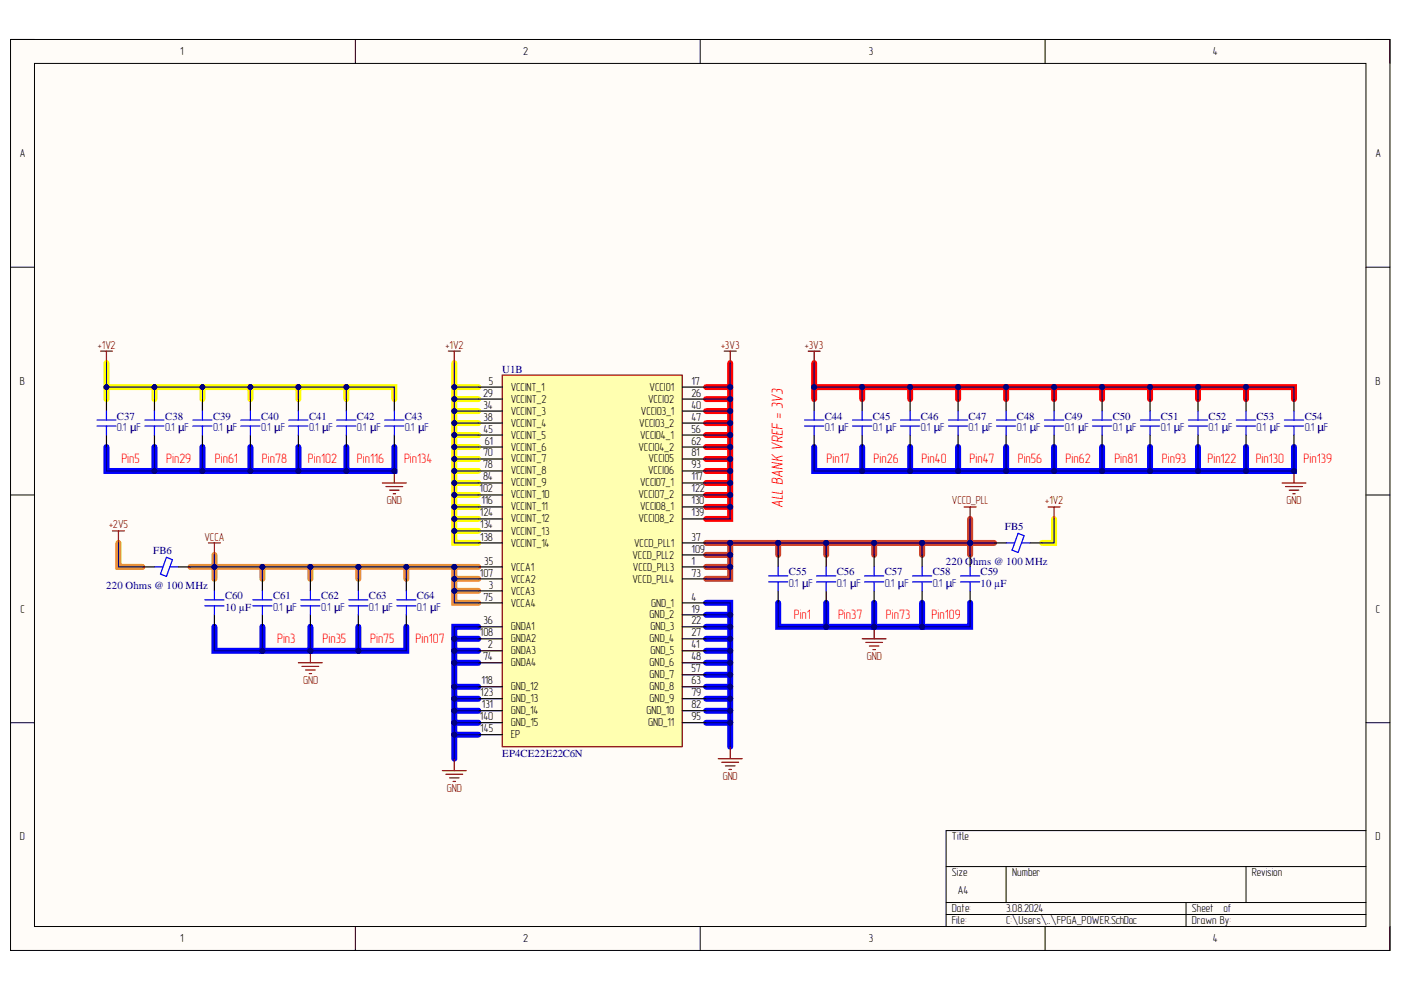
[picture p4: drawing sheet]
<svg xmlns="http://www.w3.org/2000/svg" width="297mm" height="210mm" viewBox="0 0 297 210" stroke-linecap="round" stroke-linejoin="round" font-family="sans-serif">
<defs><g id="words">
<text font-size="3.4" fill="#f00" x="166" y="107.8" transform="rotate(-90 166 107.8)">ALL BANK VREF = 3V3</text>
<g font-size="2.9" fill="#f00">
<text x="25.7" y="98.2">Pin5</text>
<text x="35.2" y="98.2">Pin29</text>
<text x="45.5" y="98.2">Pin61</text>
<text x="55.5" y="98.2">Pin78</text>
<text x="65.3" y="98.2">Pin102</text>
<text x="75.7" y="98.2">Pin116</text>
<text x="85.7" y="98.2">Pin134</text>
<text x="175.2" y="98.2">Pin17</text>
<text x="185.2" y="98.2">Pin26</text>
<text x="195.4" y="98.2">Pin40</text>
<text x="205.5" y="98.2">Pin47</text>
<text x="215.8" y="98.2">Pin56</text>
<text x="225.9" y="98.2">Pin62</text>
<text x="236.3" y="98.2">Pin81</text>
<text x="246.3" y="98.2">Pin93</text>
<text x="256" y="98.2">Pin122</text>
<text x="266.2" y="98.2">Pin130</text>
<text x="276.4" y="98.2">Pin139</text>
<text x="168.3" y="131.3">Pin1</text>
<text x="177.7" y="131.3">Pin37</text>
<text x="187.8" y="131.3">Pin73</text>
<text x="197.5" y="131.3">Pin109</text>
<text x="58.7" y="136.4">Pin3</text>
<text x="68.4" y="136.4">Pin35</text>
<text x="78.5" y="136.4">Pin75</text>
<text x="88.1" y="136.4">Pin107</text>
</g>
<g font-size="2.5">
<text x="38.2" y="11.7">1</text>
<text x="110.9" y="11.7">2</text>
<text x="184.2" y="11.7">3</text>
<text x="257.2" y="11.7">4</text>
<text x="4.2" y="33.3">A</text>
<text x="291.6" y="33.3">A</text>
<text x="4.2" y="81.6">B</text>
<text x="103.6" y="81.6">5</text>
<text x="108.3" y="82.8">VCCINT_1</text>
<text x="137.7" y="82.8">VCCIO1</text>
<text x="146.6" y="81.6">17</text>
<text x="291.6" y="81.6">B</text>
<text x="102.4" y="84.1">29</text>
<text x="102.5" y="86.6">34</text>
<text x="102.5" y="89.2">38</text>
<text x="108.3" y="85.4">VCCINT_2</text>
<text x="108.3" y="87.9">VCCINT_3</text>
<text x="135.9" y="87.9">VCCIO3_1</text>
<text x="137.4" y="85.4">VCCIO2</text>
<text x="146.6" y="84.1">26</text>
<text x="146.6" y="86.6">40</text>
<text x="146.6" y="89.2">47</text>
<text x="102.5" y="91.7">45</text>
<text x="102.8" y="94.2">61</text>
<text x="108.3" y="90.4">VCCINT_4</text>
<text x="108.3" y="93">VCCINT_5</text>
<text x="108.3" y="95.5">VCCINT_6</text>
<text x="135.4" y="95.5">VCCIO4_2</text>
<text x="135.5" y="90.4">VCCIO3_2</text>
<text x="135.7" y="93">VCCIO4_1</text>
<text x="146.6" y="91.7">56</text>
<text x="146.6" y="94.2">62</text>
<text x="102.4" y="96.8">70</text>
<text x="102.4" y="101.9">84</text>
<text x="102.4" y="99.3">78</text>
<text x="108.3" y="98.1">VCCINT_7</text>
<text x="108.3" y="100.6">VCCINT_8</text>
<text x="137.4" y="100.6">VCCIO6</text>
<text x="137.5" y="98.1">VCCIO5</text>
<text x="146.6" y="99.3">93</text>
<text x="146.6" y="96.8">81</text>
<text x="146.6" y="101.9">117</text>
<text x="101.7" y="104.4">102</text>
<text x="102.1" y="106.9">116</text>
<text x="108.3" y="105.7">VCCINT_10</text>
<text x="108.3" y="103.1">VCCINT_9</text>
<text x="135.4" y="105.7">VCCIO7_2</text>
<text x="135.7" y="103.1">VCCIO7_1</text>
<text x="146.6" y="106.9">130</text>
<text x="146.6" y="104.4">122</text>
<text x="101.8" y="109.5">124</text>
<text x="101.8" y="112">134</text>
<text x="108.3" y="113.4">VCCINT_13</text>
<text x="108.3" y="110.7">VCCINT_12</text>
<text x="108.3" y="108.2">VCCINT_11</text>
<text x="135.4" y="110.7">VCCIO8_2</text>
<text x="135.7" y="108.2">VCCIO8_1</text>
<text x="146.6" y="109.5">139</text>
<text x="101.8" y="114.6">138</text>
<text x="102.7" y="119.7">35</text>
<text x="108.3" y="115.9">VCCINT_14</text>
<text x="134.1" y="118.4">VCCD_PLL2</text>
<text x="134.4" y="115.9">VCCD_PLL1</text>
<text x="146.6" y="119.7">1</text>
<text x="146.6" y="114.6">37</text>
<text x="146.6" y="117.2">109</text>
<text x="101.8" y="122.3">107</text>
<text x="103.6" y="124.8">3</text>
<text x="108.3" y="121">VCCA1</text>
<text x="108.3" y="123.5">VCCA2</text>
<text x="134.1" y="123.5">VCCD_PLL4</text>
<text x="134.2" y="121">VCCD_PLL3</text>
<text x="146.6" y="122.3">73</text>
<text x="4.3" y="129.9">C</text>
<text x="102.5" y="127.3">75</text>
<text x="108.3" y="126.1">VCCA3</text>
<text x="108.3" y="128.6">VCCA4</text>
<text x="137.7" y="131.1">GND_2</text>
<text x="138.1" y="128.6">GND_1</text>
<text x="146.6" y="127.3">4</text>
<text x="146.6" y="129.9">19</text>
<text x="291.7" y="129.9">C</text>
<text x="101.8" y="134.9">108</text>
<text x="102.5" y="132.4">36</text>
<text x="103.4" y="137.5">2</text>
<text x="108.3" y="133.7">GNDA1</text>
<text x="108.3" y="136.2">GNDA2</text>
<text x="137.7" y="136.2">GND_4</text>
<text x="137.9" y="133.7">GND_3</text>
<text x="146.6" y="132.4">22</text>
<text x="146.6" y="134.9">27</text>
<text x="146.6" y="137.5">41</text>
<text x="102.4" y="140">74</text>
<text x="108.3" y="138.7">GNDA3</text>
<text x="108.3" y="141.3">GNDA4</text>
<text x="137.7" y="141.3">GND_6</text>
<text x="137.7" y="143.8">GND_7</text>
<text x="137.9" y="138.7">GND_5</text>
<text x="146.6" y="140">48</text>
<text x="146.6" y="142.6">57</text>
<text x="101.8" y="147.6">123</text>
<text x="102.1" y="145.1">118</text>
<text x="108.3" y="148.9">GND_13</text>
<text x="108.3" y="146.4">GND_12</text>
<text x="137.7" y="146.4">GND_8</text>
<text x="137.7" y="148.9">GND_9</text>
<text x="146.6" y="145.1">63</text>
<text x="146.6" y="147.6">79</text>
<text x="101.8" y="152.7">140</text>
<text x="101.8" y="155.2">145</text>
<text x="102.2" y="150.2">131</text>
<text x="108.3" y="154">GND_15</text>
<text x="108.3" y="151.4">GND_14</text>
<text x="137.1" y="151.4">GND_10</text>
<text x="137.4" y="154">GND_11</text>
<text x="146.6" y="152.7">95</text>
<text x="146.6" y="150.2">82</text>
<text x="108.3" y="156.5">EP</text>
<text x="4.2" y="178.2">D</text>
<text x="201.8" y="178.2">Title</text>
<text x="291.6" y="178.2">D</text>
<text x="201.8" y="185.8">Size</text>
<text x="214.6" y="185.8">Number</text>
<text x="265.4" y="185.8">Revision</text>
<text x="203.1" y="189.6">A4</text>
<text x="201.8" y="193.4">Date:</text>
<text x="201.8" y="195.9">File:</text>
<text x="213.3" y="193.4">3.08.2024</text>
<text x="213.3" y="195.9">C:\Users\..\FPGA_POWER.SchDoc</text>
<text x="252.7" y="193.4">Sheet</text>
<text x="252.7" y="195.9">Drawn By:</text>
<text x="259.4" y="193.4">of</text>
<text x="38.2" y="199.7">1</text>
<text x="110.9" y="199.7">2</text>
<text x="184.2" y="199.7">3</text>
<text x="257.2" y="199.7">4</text>
</g>
<g font-size="2.5" fill="#800000">
<text x="20.7" y="73.9">+1V2</text>
<text x="94.5" y="73.9">+1V2</text>
<text x="152.9" y="73.9">+3V3</text>
<text x="170.7" y="73.9">+3V3</text>
<text x="82" y="106.9">GND</text>
<text x="201.8" y="106.9">VCCD_PLL</text>
<text x="221.6" y="106.9">+1V2</text>
<text x="272.8" y="106.9">GND</text>
<text x="23.1" y="112">+2V5</text>
<text x="43.3" y="114.6">VCCA</text>
<text x="183.8" y="140">GND</text>
<text x="64.3" y="145.1">GND</text>
<text x="94.7" y="167.9">GND</text>
<text x="153.2" y="165.4">GND</text>
</g>
<g font-size="2.5" fill="#000080">
<text x="24.8" y="91.5">0.1 µF</text>
<text x="35" y="91.5">0.1 µF</text>
<text x="45.2" y="91.5">0.1 µF</text>
<text x="55.4" y="91.5">0.1 µF</text>
<text x="65.5" y="91.5">0.1 µF</text>
<text x="75.7" y="91.5">0.1 µF</text>
<text x="85.8" y="91.5">0.1 µF</text>
<text x="174.9" y="91.5">0.1 µF</text>
<text x="185.1" y="91.5">0.1 µF</text>
<text x="195.2" y="91.5">0.1 µF</text>
<text x="205.4" y="91.5">0.1 µF</text>
<text x="215.6" y="91.5">0.1 µF</text>
<text x="225.8" y="91.5">0.1 µF</text>
<text x="235.9" y="91.5">0.1 µF</text>
<text x="246.1" y="91.5">0.1 µF</text>
<text x="256.2" y="91.5">0.1 µF</text>
<text x="266.4" y="91.5">0.1 µF</text>
<text x="276.6" y="91.5">0.1 µF</text>
<text x="167.3" y="124.5">0.1 µF</text>
<text x="177.4" y="124.5">0.1 µF</text>
<text x="187.6" y="124.5">0.1 µF</text>
<text x="197.7" y="124.5">0.1 µF</text>
<text x="57.9" y="129.6">0.1 µF</text>
<text x="68.1" y="129.6">0.1 µF</text>
<text x="78.2" y="129.6">0.1 µF</text>
<text x="88.4" y="129.6">0.1 µF</text>
</g>
<g font-size="2.3" fill="#000080">
<text x="106.5" y="79">U1B</text>
<text x="24.8" y="89">C37</text>
<text x="35" y="89">C38</text>
<text x="45.2" y="89">C39</text>
<text x="55.4" y="89">C40</text>
<text x="65.5" y="89">C41</text>
<text x="75.7" y="89">C42</text>
<text x="85.8" y="89">C43</text>
<text x="174.9" y="89">C44</text>
<text x="185.1" y="89">C45</text>
<text x="195.2" y="89">C46</text>
<text x="205.4" y="89">C47</text>
<text x="215.6" y="89">C48</text>
<text x="225.8" y="89">C49</text>
<text x="235.9" y="89">C50</text>
<text x="246.1" y="89">C51</text>
<text x="256.2" y="89">C52</text>
<text x="266.4" y="89">C53</text>
<text x="276.6" y="89">C54</text>
<text x="213.1" y="112.4">FB5</text>
<text x="32.5" y="117.4">FB6</text>
<text x="200.5" y="119.7">220 O</text>
<text x="206.3" y="119.7">hms @ 100 MHz</text>
<text x="22.5" y="124.8">220 Ohms @ 100 MHz</text>
<text x="167.3" y="122">C55</text>
<text x="177.4" y="122">C56</text>
<text x="187.6" y="122">C57</text>
<text x="197.7" y="122">C58</text>
<text x="207.9" y="124.5">10 µF</text>
<text x="207.9" y="122">C59</text>
<text x="47.7" y="129.6">10 µF</text>
<text x="47.7" y="127.1">C60</text>
<text x="57.9" y="127.1">C61</text>
<text x="68.1" y="127.1">C62</text>
<text x="78.2" y="127.1">C63</text>
<text x="88.4" y="127.1">C64</text>
<text x="106.5" y="160.4">EP4CE22E22C6N</text>
</g>
</g></defs>
<path d="M2.2 8.4h292.5v193.1h-292.5z" fill-rule="evenodd" fill="#fffcf8"/>
<path d="M2.2 8.4h292.5v193.1h-292.5z" fill="none" stroke="#000" stroke-width=".21"/>
<path d="M7.3 13.4h282.3v183h-282.3z" fill-rule="evenodd" fill="#fffcf8"/>
<g fill="none" stroke="#000" stroke-width=".21">
<path d="M2.2 8.4h5.1M7.3 13.4h282.3v183h-282.3zM75.3 8.4v5M148.5 8.4v5M221.6 8.4v5M289.6 8.4h5.1v5M2.2 56.7h5.1M289.6 56.7h5.1M2.2 104.9h5.1M289.6 105h5.1M2.2 153.2h5.1M289.6 153.2h5.1"/>
<path d="M289.6 176.1h-89v20.3M75.3 196.4v5.1M148.5 196.4v5.1M200.6 183.7h89M200.6 191.4h89M200.6 193.9h89M213.3 183.7v7.7M221.6 196.4v5.1M251.5 191.4v5M264.2 183.7v7.7M294.7 196.4v5.1"/>
</g>
<g fill="none" stroke="#00f" stroke-width="1.3">
<path d="M22.6 94.8v5.1h61v-5.1M32.7 94.8v5.1M42.9 94.8v5.1M53.1 94.8v5.1M63.3 94.8v5.1M73.4 94.8v5.1M172.6 94.8v5.1h81.4v-5.1M182.8 94.8v5.1M193 94.8v5.1M203.1 94.8v5.1M213.3 94.8v5.1M223.5 94.8v5.1"/>
<path d="M233.7 94.8v5.1M243.8 94.8v5.1M264.2 94.8v5.1M274.3 94.8v5.1h-20.3M45.5 132.9v5.1h10.1M55.6 132.9v5.1h10.2v-5.1M76 132.9v5.1M86.2 132.9v5.1h-20.4M96.3 138h5.1M96.3 135.4h5.1M101.4 132.9h-5.1v28M149.7 127.8h5.1v30.5"/>
<path d="M149.7 138h5.1M149.7 135.4h5.1M149.7 132.9h5.1M149.7 130.4h5.1M165 127.8v5.1h20.3M175.2 127.8v5.1M185.3 127.8v5.1h10.2v-5.1M205.7 127.8v5.1h-10.2M96.3 153.2h5.1M96.3 150.7h5.1M96.3 148.1h5.1M96.3 145.6h5.1"/>
<path d="M96.3 140.5h5.1M96.3 155.8h5.1M149.7 153.2h5.1M149.7 150.7h5.1M149.7 148.1h5.1M149.7 145.6h5.1M149.7 143.1h5.1M149.7 140.5h5.1"/>
</g>
<g fill="none" stroke="#ff0" stroke-width="1.3">
<path d="M22.6 77v7.6M96.3 77v33h5.1M22.6 82.1h61v2.5M32.7 82.1v2.5M42.9 82.1v2.5M53.1 82.1v2.5M63.3 82.1v2.5M73.4 82.1v2.5M96.3 99.9h5.1M96.3 97.3h5.1M96.3 94.8h5.1M96.3 92.2h5.1"/>
<path d="M96.3 89.7h5.1M96.3 87.2h5.1M96.3 84.6h5.1M96.3 82.1h5.1M96.3 110v5.1h5.1M96.3 112.6h5.1M96.3 107.5h5.1M96.3 104.9h5.1M96.3 102.4h5.1M223.5 110v5.1h-2.6"/>
</g>
<g fill="none" stroke="#f00" stroke-width="1.3">
<path d="M154.8 77v33h-5.1M172.6 77v7.6M149.7 99.9h5.1M149.7 97.3h5.1M149.7 94.8h5.1M149.7 92.2h5.1M149.7 89.7h5.1M149.7 87.2h5.1M149.7 84.6h5.1M149.7 82.1h5.1M172.6 82.1h81.4v2.5M182.8 82.1v2.5"/>
<path d="M193 82.1v2.5M203.1 82.1v2.5M213.3 82.1v2.5M223.5 82.1v2.5M233.7 82.1v2.5M243.8 82.1v2.5M254 82.1h20.3v2.5M264.2 82.1v2.5M149.7 107.5h5.1M149.7 104.9h5.1M149.7 102.4h5.1"/>
</g>
<path d="M149.7 115.1h61.1M149.7 117.7h5.1M154.8 115.1v7.6h-5.1M165 115.1v2.6M175.2 115.1v2.6M185.3 115.1v2.6M195.5 115.1v2.6M205.7 110v7.7M149.7 120.2h5.1" fill="none" stroke="#cc4125" stroke-width="1.3"/>
<path d="M45.5 117.7v5M40.4 120.2h55.9M55.6 120.2v2.5M65.8 120.2v2.5M76 120.2v2.5M86.2 120.2v2.5M96.3 120.2v7.6h5.1M96.3 125.3h5.1M96.3 122.7h5.1M96.3 120.2h5.1" fill="none" stroke="#e69138" stroke-width="1.3"/>
<path d="M25.1 115.1v5.1h5.1" fill="none" stroke="#f90" stroke-width="1.3"/>
<g fill="none" stroke="#000" stroke-width=".25">
<path d="M22.6 84.6v2.6M22.6 92.2v2.6M32.7 84.6v2.6M32.7 92.2v2.6M42.9 84.6v2.6M42.9 92.2v2.6M53.1 84.6v2.6M53.1 92.2v2.6M63.3 84.6v2.6M63.3 92.2v2.6M73.4 84.6v2.6M73.4 92.2v2.6"/>
<path d="M83.6 84.6v2.6M83.6 92.2v2.6M172.6 84.6v2.6M172.6 92.2v2.6M182.8 84.6v2.6M182.8 92.2v2.6M193 84.6v2.6M193 92.2v2.6M203.1 84.6v2.6M203.1 92.2v2.6M213.3 84.6v2.6M213.3 92.2v2.6"/>
<path d="M223.5 84.6v2.6M223.5 92.2v2.6M233.7 84.6v2.6M233.7 92.2v2.6M243.8 84.6v2.6M243.8 92.2v2.6M254 84.6v2.6M254 92.2v2.6M264.2 84.6v2.6M264.2 92.2v2.6M274.3 84.6v2.6M274.3 92.2v2.6"/>
<path d="M185.3 117.7v2.5M195.5 117.7v2.5M55.6 122.7v2.6M55.6 130.4v2.5M65.8 122.7v2.6M65.8 130.4v2.5M185.3 125.3v2.5M195.5 125.3v2.5"/>
</g>
<g fill="none" stroke="#00f" stroke-width=".25">
<path d="M20.5 89.1h4.1M20.5 90.3h4.1M22.6 87.2v1.9M22.6 90.3v1.9M30.7 89.1h4.1M30.7 90.3h4.1M32.7 87.2v1.9M32.7 90.3v1.9M40.9 89.1h4.1M40.9 90.3h4.1M42.9 87.2v1.9M42.9 90.3v1.9"/>
<path d="M51.1 89.1h4M51.1 90.3h4M53.1 87.2v1.9M53.1 90.3v1.9M61.2 89.1h4.1M61.2 90.3h4.1M63.3 87.2v1.9M63.3 90.3v1.9M71.4 89.1h4.1M71.4 90.3h4.1M73.4 87.2v1.9M73.4 90.3v1.9"/>
<path d="M81.6 89.1h4M81.6 90.3h4M83.6 87.2v1.9M83.6 90.3v1.9M170.6 89.1h4.1M170.6 90.3h4.1M172.6 87.2v1.9M172.6 90.3v1.9M180.8 89.1h4M180.8 90.3h4M182.8 87.2v1.9M182.8 90.3v1.9"/>
<path d="M190.9 89.1h4.1M190.9 90.3h4.1M193 87.2v1.9M193 90.3v1.9M201.1 89.1h4.1M201.1 90.3h4.1M203.1 87.2v1.9M203.1 90.3v1.9M211.3 89.1h4M211.3 90.3h4M213.3 87.2v1.9M213.3 90.3v1.9"/>
<path d="M221.5 89.1h4M221.5 90.3h4M223.5 87.2v1.9M223.5 90.3v1.9M231.6 89.1h4.1M231.6 90.3h4.1M233.7 87.2v1.9M233.7 90.3v1.9M241.8 89.1h4.1M241.8 90.3h4.1M243.8 87.2v1.9M243.8 90.3v1.9"/>
<path d="M252 89.1h4M252 90.3h4M254 87.2v1.9M254 90.3v1.9M262.1 89.1h4.1M262.1 90.3h4.1M264.2 87.2v1.9M264.2 90.3v1.9M272.3 89.1h4.1M272.3 90.3h4.1M274.3 87.2v1.9M274.3 90.3v1.9"/>
<path d="M53.6 127.2h4.1M53.6 128.5h4.1M55.6 125.3v1.9M55.6 128.5v1.9M63.8 127.2h4M63.8 128.5h4M65.8 125.3v1.9M65.8 128.5v1.9M183.3 122.1h4.1M183.3 123.4h4.1M185.3 120.2v1.9M185.3 123.4v1.9"/>
<path d="M193.5 122.1h4M193.5 123.4h4M195.5 120.2v1.9M195.5 123.4v1.9"/>
</g>
<path d="M21.3 74.4h2.5M22.6 74.4v2.6M83.6 99.9v2.5M23.8 112.6h2.6M25.1 112.6v2.5M81.1 102.4h5.1M81.8 103.2h3.6M82.6 103.9h2M83.4 104.7h.5" fill="none" stroke="#800000" stroke-width=".25"/>
<circle cx="83.6" cy="99.9" r=".51" fill="#000080"/>
<circle cx="83.6" cy="99.9" r=".51" fill="none" stroke="#000080" stroke-width=".21"/>
<path d="M65.8 138v2.5M63.3 140.5h5M64 141.3h3.6M64.8 142.1h2M65.6 142.8h.5" fill="none" stroke="#800000" stroke-width=".25"/>
<circle cx="65.8" cy="138" r=".51" fill="#000080"/>
<circle cx="65.8" cy="138" r=".51" fill="none" stroke="#000080" stroke-width=".21"/>
<path d="M274.3 99.9v2.5M271.8 102.4h5.1M272.6 103.2h3.5M273.3 103.9h2.1M274.1 104.7h.5" fill="none" stroke="#800000" stroke-width=".25"/>
<circle cx="274.3" cy="99.9" r=".51" fill="#000080"/>
<circle cx="274.3" cy="99.9" r=".51" fill="none" stroke="#000080" stroke-width=".21"/>
<path d="M106.5 79.5h38.1v78.8h-38.1z" fill-rule="evenodd" fill="#ffffb0"/>
<g fill="none" stroke="#800000" stroke-width=".25">
<path d="M95.1 74.4h2.5M96.3 74.4v2.6M106.5 79.5h38.1v78.8h-38.1zM153.5 74.4h2.6M154.8 74.4v2.6M222.2 107.5h2.6M223.5 107.5v2.5M182.8 135.4h5.1M183.6 136.2h3.5M184.3 137h2.1M185.1 137.7h.5M185.3 132.9v2.5"/>
<path d="M154.8 158.3v2.6M93.8 163.4h5.1M94.5 164.2h3.6M95.3 164.9h2M96.1 165.7h.5M96.3 160.9v2.5M152.3 160.9h5.1M153 161.6h3.6M153.8 162.4h2M154.6 163.1h.5"/>
</g>
<g fill="none" stroke="#000" stroke-width=".25">
<path d="M101.4 82.1h5.1M101.4 84.6h5.1M101.4 87.2h5.1M101.4 89.7h5.1M101.4 92.2h5.1M101.4 94.8h5.1M101.4 97.3h5.1M101.4 99.9h5.1M144.6 82.1h5.1M144.6 84.6h5.1M144.6 87.2h5.1M144.6 89.7h5.1"/>
<path d="M144.6 92.2h5.1M144.6 94.8h5.1M144.6 97.3h5.1M144.6 99.9h5.1M101.4 115.1h5.1M101.4 104.9h5.1M101.4 102.4h5.1M101.4 110h5.1M101.4 112.6h5.1M101.4 107.5h5.1M144.6 115.1h5.1M144.6 104.9h5.1"/>
<path d="M144.6 102.4h5.1M144.6 110h5.1M144.6 107.5h5.1M144.6 117.7h5.1M165 117.7v2.5M175.2 117.7v2.5M30.2 120.2h2.5M37.8 120.2h2.6M76 122.7v2.6M76 130.4v2.5M86.2 122.7v2.6M86.2 130.4v2.5"/>
<path d="M101.4 120.2h5.1M101.4 125.3h5.1M101.4 122.7h5.1M101.4 127.8h5.1M101.4 138h5.1M101.4 132.9h5.1M101.4 135.4h5.1M144.6 120.2h5.1M144.6 122.7h5.1M144.6 127.8h5.1M144.6 138h5.1M144.6 130.4h5.1"/>
<path d="M144.6 132.9h5.1M144.6 135.4h5.1M165 125.3v2.5M175.2 125.3v2.5M101.4 140.5h5.1M101.4 145.6h5.1M101.4 153.2h5.1M101.4 150.7h5.1M101.4 148.1h5.1M101.4 155.8h5.1M144.6 140.5h5.1M144.6 143.1h5.1"/>
<path d="M144.6 145.6h5.1M144.6 153.2h5.1M144.6 150.7h5.1M144.6 148.1h5.1"/>
</g>
<g fill="none" stroke="#00f" stroke-width=".25">
<path d="M35.3 118.2l1.3 .5-1.3 3.5-1.3-.5zM32.7 120.2h1.8M36.1 120.2h1.7M73.9 127.2h4.1M73.9 128.5h4.1M76 125.3v1.9M76 128.5v1.9M84.1 127.2h4.1M84.1 128.5h4.1M86.2 125.3v1.9M86.2 128.5v1.9M163 122.1h4"/>
<path d="M163 123.4h4M165 120.2v1.9M165 123.4v1.9M173.1 122.1h4.1M173.1 123.4h4.1M175.2 120.2v1.9M175.2 123.4v1.9"/>
</g>
<circle cx="185.3" cy="132.9" r=".51" fill="#000080"/>
<circle cx="185.3" cy="132.9" r=".51" fill="none" stroke="#000080" stroke-width=".21"/>
<path d="M213.3 115.1h1.8M215.9 113.1l1.2 .5-1.2 3.5-1.3-.5zM216.6 115.1h1.8M43.4 127.2h4.1M43.4 128.5h4.1M45.5 125.3v1.9M45.5 128.5v1.9M203.6 122.1h4.1M203.6 123.4h4.1M205.7 120.2v1.9M205.7 123.4v1.9" fill="none" stroke="#00f" stroke-width=".25"/>
<path d="M205.7 117.7v2.5M210.8 115.1h2.5M218.4 115.1h2.5M45.5 122.7v2.6M45.5 130.4v2.5M205.7 125.3v2.5" fill="none" stroke="#000" stroke-width=".25"/>
<path d="M171.3 74.5h2.6M172.6 74.4v2.6M44.2 115.1h2.5M45.5 115.1v2.6M204.4 107.5h2.6M205.7 107.5v2.5" fill="none" stroke="#800000" stroke-width=".25"/>
<path d="M55.6 132.9v5.1h10.2v-5.1" fill="none" stroke="#000080" stroke-width=".25"/>
<circle cx="55.6" cy="138" r=".51" fill="#000080"/>
<circle cx="55.6" cy="138" r=".51" fill="none" stroke="#000080" stroke-width=".21"/>
<circle cx="65.8" cy="138" r=".51" fill="#000080"/>
<circle cx="65.8" cy="138" r=".51" fill="none" stroke="#000080" stroke-width=".21"/>
<path d="M32.7 94.8v5.1" fill="none" stroke="#000080" stroke-width=".25"/>
<circle cx="32.7" cy="99.9" r=".51" fill="#000080"/>
<circle cx="32.7" cy="99.9" r=".51" fill="none" stroke="#000080" stroke-width=".21"/>
<path d="M42.9 94.8v5.1" fill="none" stroke="#000080" stroke-width=".25"/>
<circle cx="42.9" cy="99.9" r=".51" fill="#000080"/>
<circle cx="42.9" cy="99.9" r=".51" fill="none" stroke="#000080" stroke-width=".21"/>
<path d="M53.1 94.8v5.1" fill="none" stroke="#000080" stroke-width=".25"/>
<circle cx="53.1" cy="99.9" r=".51" fill="#000080"/>
<circle cx="53.1" cy="99.9" r=".51" fill="none" stroke="#000080" stroke-width=".21"/>
<path d="M63.3 94.8v5.1" fill="none" stroke="#000080" stroke-width=".25"/>
<circle cx="63.3" cy="99.9" r=".51" fill="#000080"/>
<circle cx="63.3" cy="99.9" r=".51" fill="none" stroke="#000080" stroke-width=".21"/>
<path d="M73.4 94.8v5.1" fill="none" stroke="#000080" stroke-width=".25"/>
<circle cx="73.4" cy="99.9" r=".51" fill="#000080"/>
<circle cx="73.4" cy="99.9" r=".51" fill="none" stroke="#000080" stroke-width=".21"/>
<path d="M182.8 94.8v5.1" fill="none" stroke="#000080" stroke-width=".25"/>
<circle cx="182.8" cy="99.9" r=".51" fill="#000080"/>
<circle cx="182.8" cy="99.9" r=".51" fill="none" stroke="#000080" stroke-width=".21"/>
<path d="M193 94.8v5.1" fill="none" stroke="#000080" stroke-width=".25"/>
<circle cx="193" cy="99.9" r=".51" fill="#000080"/>
<circle cx="193" cy="99.9" r=".51" fill="none" stroke="#000080" stroke-width=".21"/>
<path d="M203.1 94.8v5.1" fill="none" stroke="#000080" stroke-width=".25"/>
<circle cx="203.1" cy="99.9" r=".51" fill="#000080"/>
<circle cx="203.1" cy="99.9" r=".51" fill="none" stroke="#000080" stroke-width=".21"/>
<path d="M213.3 94.8v5.1" fill="none" stroke="#000080" stroke-width=".25"/>
<circle cx="213.3" cy="99.9" r=".51" fill="#000080"/>
<circle cx="213.3" cy="99.9" r=".51" fill="none" stroke="#000080" stroke-width=".21"/>
<path d="M223.5 94.8v5.1" fill="none" stroke="#000080" stroke-width=".25"/>
<circle cx="223.5" cy="99.9" r=".51" fill="#000080"/>
<circle cx="223.5" cy="99.9" r=".51" fill="none" stroke="#000080" stroke-width=".21"/>
<path d="M233.7 94.8v5.1" fill="none" stroke="#000080" stroke-width=".25"/>
<circle cx="233.7" cy="99.9" r=".51" fill="#000080"/>
<circle cx="233.7" cy="99.9" r=".51" fill="none" stroke="#000080" stroke-width=".21"/>
<path d="M243.8 94.8v5.1" fill="none" stroke="#000080" stroke-width=".25"/>
<circle cx="243.8" cy="99.9" r=".51" fill="#000080"/>
<circle cx="243.8" cy="99.9" r=".51" fill="none" stroke="#000080" stroke-width=".21"/>
<path d="M264.2 94.8v5.1" fill="none" stroke="#000080" stroke-width=".25"/>
<circle cx="264.2" cy="99.9" r=".51" fill="#000080"/>
<circle cx="264.2" cy="99.9" r=".51" fill="none" stroke="#000080" stroke-width=".21"/>
<path d="M73.4 82.1v2.5" fill="none" stroke="#000080" stroke-width=".25"/>
<circle cx="73.4" cy="82.1" r=".51" fill="#000080"/>
<circle cx="73.4" cy="82.1" r=".51" fill="none" stroke="#000080" stroke-width=".21"/>
<path d="M63.3 82.1v2.5" fill="none" stroke="#000080" stroke-width=".25"/>
<circle cx="63.3" cy="82.1" r=".51" fill="#000080"/>
<circle cx="63.3" cy="82.1" r=".51" fill="none" stroke="#000080" stroke-width=".21"/>
<path d="M53.1 82.1v2.5" fill="none" stroke="#000080" stroke-width=".25"/>
<circle cx="53.1" cy="82.1" r=".51" fill="#000080"/>
<circle cx="53.1" cy="82.1" r=".51" fill="none" stroke="#000080" stroke-width=".21"/>
<path d="M42.9 82.1v2.5" fill="none" stroke="#000080" stroke-width=".25"/>
<circle cx="42.9" cy="82.1" r=".51" fill="#000080"/>
<circle cx="42.9" cy="82.1" r=".51" fill="none" stroke="#000080" stroke-width=".21"/>
<path d="M32.7 82.1v2.5" fill="none" stroke="#000080" stroke-width=".25"/>
<circle cx="32.7" cy="82.1" r=".51" fill="#000080"/>
<circle cx="32.7" cy="82.1" r=".51" fill="none" stroke="#000080" stroke-width=".21"/>
<path d="M243.8 82.1v2.5" fill="none" stroke="#000080" stroke-width=".25"/>
<circle cx="243.8" cy="82.1" r=".51" fill="#000080"/>
<circle cx="243.8" cy="82.1" r=".51" fill="none" stroke="#000080" stroke-width=".21"/>
<path d="M233.7 82.1v2.5" fill="none" stroke="#000080" stroke-width=".25"/>
<circle cx="233.7" cy="82.1" r=".51" fill="#000080"/>
<circle cx="233.7" cy="82.1" r=".51" fill="none" stroke="#000080" stroke-width=".21"/>
<path d="M223.5 82.1v2.5" fill="none" stroke="#000080" stroke-width=".25"/>
<circle cx="223.5" cy="82.1" r=".51" fill="#000080"/>
<circle cx="223.5" cy="82.1" r=".51" fill="none" stroke="#000080" stroke-width=".21"/>
<path d="M213.3 82.1v2.5" fill="none" stroke="#000080" stroke-width=".25"/>
<circle cx="213.3" cy="82.1" r=".51" fill="#000080"/>
<circle cx="213.3" cy="82.1" r=".51" fill="none" stroke="#000080" stroke-width=".21"/>
<path d="M203.1 82.1v2.5" fill="none" stroke="#000080" stroke-width=".25"/>
<circle cx="203.1" cy="82.1" r=".51" fill="#000080"/>
<circle cx="203.1" cy="82.1" r=".51" fill="none" stroke="#000080" stroke-width=".21"/>
<path d="M193 82.1v2.5" fill="none" stroke="#000080" stroke-width=".25"/>
<circle cx="193" cy="82.1" r=".51" fill="#000080"/>
<circle cx="193" cy="82.1" r=".51" fill="none" stroke="#000080" stroke-width=".21"/>
<path d="M182.8 82.1v2.5" fill="none" stroke="#000080" stroke-width=".25"/>
<circle cx="182.8" cy="82.1" r=".51" fill="#000080"/>
<circle cx="182.8" cy="82.1" r=".51" fill="none" stroke="#000080" stroke-width=".21"/>
<path d="M264.2 82.1v2.5" fill="none" stroke="#000080" stroke-width=".25"/>
<circle cx="264.2" cy="82.1" r=".51" fill="#000080"/>
<circle cx="264.2" cy="82.1" r=".51" fill="none" stroke="#000080" stroke-width=".21"/>
<path d="M149.7 153.2h5.1" fill="none" stroke="#000080" stroke-width=".25"/>
<circle cx="154.8" cy="153.2" r=".51" fill="#000080"/>
<circle cx="154.8" cy="153.2" r=".51" fill="none" stroke="#000080" stroke-width=".21"/>
<path d="M149.7 150.7h5.1" fill="none" stroke="#000080" stroke-width=".25"/>
<circle cx="154.8" cy="150.7" r=".51" fill="#000080"/>
<circle cx="154.8" cy="150.7" r=".51" fill="none" stroke="#000080" stroke-width=".21"/>
<path d="M149.7 148.1h5.1" fill="none" stroke="#000080" stroke-width=".25"/>
<circle cx="154.8" cy="148.1" r=".51" fill="#000080"/>
<circle cx="154.8" cy="148.1" r=".51" fill="none" stroke="#000080" stroke-width=".21"/>
<path d="M149.7 145.6h5.1" fill="none" stroke="#000080" stroke-width=".25"/>
<circle cx="154.8" cy="145.6" r=".51" fill="#000080"/>
<circle cx="154.8" cy="145.6" r=".51" fill="none" stroke="#000080" stroke-width=".21"/>
<path d="M149.7 143.1h5.1" fill="none" stroke="#000080" stroke-width=".25"/>
<circle cx="154.8" cy="143.1" r=".51" fill="#000080"/>
<circle cx="154.8" cy="143.1" r=".51" fill="none" stroke="#000080" stroke-width=".21"/>
<path d="M149.7 140.5h5.1" fill="none" stroke="#000080" stroke-width=".25"/>
<circle cx="154.8" cy="140.5" r=".51" fill="#000080"/>
<circle cx="154.8" cy="140.5" r=".51" fill="none" stroke="#000080" stroke-width=".21"/>
<path d="M149.7 138h5.1" fill="none" stroke="#000080" stroke-width=".25"/>
<circle cx="154.8" cy="138" r=".51" fill="#000080"/>
<circle cx="154.8" cy="138" r=".51" fill="none" stroke="#000080" stroke-width=".21"/>
<path d="M149.7 135.4h5.1" fill="none" stroke="#000080" stroke-width=".25"/>
<circle cx="154.8" cy="135.4" r=".51" fill="#000080"/>
<circle cx="154.8" cy="135.4" r=".51" fill="none" stroke="#000080" stroke-width=".21"/>
<path d="M149.7 132.9h5.1" fill="none" stroke="#000080" stroke-width=".25"/>
<circle cx="154.8" cy="132.9" r=".51" fill="#000080"/>
<circle cx="154.8" cy="132.9" r=".51" fill="none" stroke="#000080" stroke-width=".21"/>
<path d="M149.7 130.4h5.1" fill="none" stroke="#000080" stroke-width=".25"/>
<circle cx="154.8" cy="130.4" r=".51" fill="#000080"/>
<circle cx="154.8" cy="130.4" r=".51" fill="none" stroke="#000080" stroke-width=".21"/>
<path d="M96.3 155.8h5.1" fill="none" stroke="#000080" stroke-width=".25"/>
<circle cx="96.3" cy="155.8" r=".51" fill="#000080"/>
<circle cx="96.3" cy="155.8" r=".51" fill="none" stroke="#000080" stroke-width=".21"/>
<path d="M96.3 153.2h5.1" fill="none" stroke="#000080" stroke-width=".25"/>
<circle cx="96.3" cy="153.2" r=".51" fill="#000080"/>
<circle cx="96.3" cy="153.2" r=".51" fill="none" stroke="#000080" stroke-width=".21"/>
<path d="M96.3 150.7h5.1" fill="none" stroke="#000080" stroke-width=".25"/>
<circle cx="96.3" cy="150.7" r=".51" fill="#000080"/>
<circle cx="96.3" cy="150.7" r=".51" fill="none" stroke="#000080" stroke-width=".21"/>
<path d="M96.3 148.1h5.1" fill="none" stroke="#000080" stroke-width=".25"/>
<circle cx="96.3" cy="148.1" r=".51" fill="#000080"/>
<circle cx="96.3" cy="148.1" r=".51" fill="none" stroke="#000080" stroke-width=".21"/>
<path d="M96.3 145.6h5.1" fill="none" stroke="#000080" stroke-width=".25"/>
<circle cx="96.3" cy="145.6" r=".51" fill="#000080"/>
<circle cx="96.3" cy="145.6" r=".51" fill="none" stroke="#000080" stroke-width=".21"/>
<path d="M96.3 140.5h5.1" fill="none" stroke="#000080" stroke-width=".25"/>
<circle cx="96.3" cy="140.5" r=".51" fill="#000080"/>
<circle cx="96.3" cy="140.5" r=".51" fill="none" stroke="#000080" stroke-width=".21"/>
<path d="M96.3 138h5.1" fill="none" stroke="#000080" stroke-width=".25"/>
<circle cx="96.3" cy="138" r=".51" fill="#000080"/>
<circle cx="96.3" cy="138" r=".51" fill="none" stroke="#000080" stroke-width=".21"/>
<path d="M96.3 135.4h5.1" fill="none" stroke="#000080" stroke-width=".25"/>
<circle cx="96.3" cy="135.4" r=".51" fill="#000080"/>
<circle cx="96.3" cy="135.4" r=".51" fill="none" stroke="#000080" stroke-width=".21"/>
<path d="M149.7 99.9h5.1" fill="none" stroke="#000080" stroke-width=".25"/>
<circle cx="154.8" cy="99.9" r=".51" fill="#000080"/>
<circle cx="154.8" cy="99.9" r=".51" fill="none" stroke="#000080" stroke-width=".21"/>
<path d="M149.7 97.3h5.1" fill="none" stroke="#000080" stroke-width=".25"/>
<circle cx="154.8" cy="97.3" r=".51" fill="#000080"/>
<circle cx="154.8" cy="97.3" r=".51" fill="none" stroke="#000080" stroke-width=".21"/>
<path d="M149.7 94.8h5.1" fill="none" stroke="#000080" stroke-width=".25"/>
<circle cx="154.8" cy="94.8" r=".51" fill="#000080"/>
<circle cx="154.8" cy="94.8" r=".51" fill="none" stroke="#000080" stroke-width=".21"/>
<path d="M149.7 92.2h5.1" fill="none" stroke="#000080" stroke-width=".25"/>
<circle cx="154.8" cy="92.2" r=".51" fill="#000080"/>
<circle cx="154.8" cy="92.2" r=".51" fill="none" stroke="#000080" stroke-width=".21"/>
<path d="M149.7 89.7h5.1" fill="none" stroke="#000080" stroke-width=".25"/>
<circle cx="154.8" cy="89.7" r=".51" fill="#000080"/>
<circle cx="154.8" cy="89.7" r=".51" fill="none" stroke="#000080" stroke-width=".21"/>
<path d="M149.7 87.2h5.1" fill="none" stroke="#000080" stroke-width=".25"/>
<circle cx="154.8" cy="87.2" r=".51" fill="#000080"/>
<circle cx="154.8" cy="87.2" r=".51" fill="none" stroke="#000080" stroke-width=".21"/>
<path d="M149.7 84.6h5.1" fill="none" stroke="#000080" stroke-width=".25"/>
<circle cx="154.8" cy="84.6" r=".51" fill="#000080"/>
<circle cx="154.8" cy="84.6" r=".51" fill="none" stroke="#000080" stroke-width=".21"/>
<path d="M149.7 82.1h5.1" fill="none" stroke="#000080" stroke-width=".25"/>
<circle cx="154.8" cy="82.1" r=".51" fill="#000080"/>
<circle cx="154.8" cy="82.1" r=".51" fill="none" stroke="#000080" stroke-width=".21"/>
<path d="M96.3 112.6h5.1" fill="none" stroke="#000080" stroke-width=".25"/>
<circle cx="96.3" cy="112.6" r=".51" fill="#000080"/>
<circle cx="96.3" cy="112.6" r=".51" fill="none" stroke="#000080" stroke-width=".21"/>
<path d="M149.7 107.5h5.1" fill="none" stroke="#000080" stroke-width=".25"/>
<circle cx="154.8" cy="107.5" r=".51" fill="#000080"/>
<circle cx="154.8" cy="107.5" r=".51" fill="none" stroke="#000080" stroke-width=".21"/>
<path d="M149.7 104.9h5.1" fill="none" stroke="#000080" stroke-width=".25"/>
<circle cx="154.8" cy="104.9" r=".51" fill="#000080"/>
<circle cx="154.8" cy="104.9" r=".51" fill="none" stroke="#000080" stroke-width=".21"/>
<path d="M149.7 102.4h5.1" fill="none" stroke="#000080" stroke-width=".25"/>
<circle cx="154.8" cy="102.4" r=".51" fill="#000080"/>
<circle cx="154.8" cy="102.4" r=".51" fill="none" stroke="#000080" stroke-width=".21"/>
<path d="M96.3 99.9h5.1" fill="none" stroke="#000080" stroke-width=".25"/>
<circle cx="96.3" cy="99.9" r=".51" fill="#000080"/>
<circle cx="96.3" cy="99.9" r=".51" fill="none" stroke="#000080" stroke-width=".21"/>
<path d="M96.3 97.3h5.1" fill="none" stroke="#000080" stroke-width=".25"/>
<circle cx="96.3" cy="97.3" r=".51" fill="#000080"/>
<circle cx="96.3" cy="97.3" r=".51" fill="none" stroke="#000080" stroke-width=".21"/>
<path d="M96.3 94.8h5.1" fill="none" stroke="#000080" stroke-width=".25"/>
<circle cx="96.3" cy="94.8" r=".51" fill="#000080"/>
<circle cx="96.3" cy="94.8" r=".51" fill="none" stroke="#000080" stroke-width=".21"/>
<path d="M96.3 92.2h5.1" fill="none" stroke="#000080" stroke-width=".25"/>
<circle cx="96.3" cy="92.2" r=".51" fill="#000080"/>
<circle cx="96.3" cy="92.2" r=".51" fill="none" stroke="#000080" stroke-width=".21"/>
<path d="M96.3 89.7h5.1" fill="none" stroke="#000080" stroke-width=".25"/>
<circle cx="96.3" cy="89.7" r=".51" fill="#000080"/>
<circle cx="96.3" cy="89.7" r=".51" fill="none" stroke="#000080" stroke-width=".21"/>
<path d="M96.3 87.2h5.1" fill="none" stroke="#000080" stroke-width=".25"/>
<circle cx="96.3" cy="87.2" r=".51" fill="#000080"/>
<circle cx="96.3" cy="87.2" r=".51" fill="none" stroke="#000080" stroke-width=".21"/>
<path d="M96.3 84.6h5.1" fill="none" stroke="#000080" stroke-width=".25"/>
<circle cx="96.3" cy="84.6" r=".51" fill="#000080"/>
<circle cx="96.3" cy="84.6" r=".51" fill="none" stroke="#000080" stroke-width=".21"/>
<path d="M96.3 82.1h5.1" fill="none" stroke="#000080" stroke-width=".25"/>
<circle cx="96.3" cy="82.1" r=".51" fill="#000080"/>
<circle cx="96.3" cy="82.1" r=".51" fill="none" stroke="#000080" stroke-width=".21"/>
<path d="M96.3 107.5h5.1" fill="none" stroke="#000080" stroke-width=".25"/>
<circle cx="96.3" cy="107.5" r=".51" fill="#000080"/>
<circle cx="96.3" cy="107.5" r=".51" fill="none" stroke="#000080" stroke-width=".21"/>
<path d="M96.3 104.9h5.1" fill="none" stroke="#000080" stroke-width=".25"/>
<circle cx="96.3" cy="104.9" r=".51" fill="#000080"/>
<circle cx="96.3" cy="104.9" r=".51" fill="none" stroke="#000080" stroke-width=".21"/>
<path d="M96.3 102.4h5.1" fill="none" stroke="#000080" stroke-width=".25"/>
<circle cx="96.3" cy="102.4" r=".51" fill="#000080"/>
<circle cx="96.3" cy="102.4" r=".51" fill="none" stroke="#000080" stroke-width=".21"/>
<path d="M149.7 117.7h5.1" fill="none" stroke="#000080" stroke-width=".25"/>
<circle cx="154.8" cy="117.7" r=".51" fill="#000080"/>
<circle cx="154.8" cy="117.7" r=".51" fill="none" stroke="#000080" stroke-width=".21"/>
<path d="M149.7 120.2h5.1" fill="none" stroke="#000080" stroke-width=".25"/>
<circle cx="154.8" cy="120.2" r=".51" fill="#000080"/>
<circle cx="154.8" cy="120.2" r=".51" fill="none" stroke="#000080" stroke-width=".21"/>
<path d="M96.3 125.3h5.1" fill="none" stroke="#000080" stroke-width=".25"/>
<circle cx="96.3" cy="125.3" r=".51" fill="#000080"/>
<circle cx="96.3" cy="125.3" r=".51" fill="none" stroke="#000080" stroke-width=".21"/>
<path d="M96.3 122.7h5.1" fill="none" stroke="#000080" stroke-width=".25"/>
<circle cx="96.3" cy="122.7" r=".51" fill="#000080"/>
<circle cx="96.3" cy="122.7" r=".51" fill="none" stroke="#000080" stroke-width=".21"/>
<path d="M25.1 115.1v5.1h5.1M76 132.9v5.1" fill="none" stroke="#000080" stroke-width=".25"/>
<circle cx="76" cy="138" r=".51" fill="#000080"/>
<circle cx="76" cy="138" r=".51" fill="none" stroke="#000080" stroke-width=".21"/>
<path d="M185.3 127.8v5.1h10.2v-5.1" fill="none" stroke="#000080" stroke-width=".25"/>
<circle cx="195.5" cy="132.9" r=".51" fill="#000080"/>
<circle cx="195.5" cy="132.9" r=".51" fill="none" stroke="#000080" stroke-width=".21"/>
<circle cx="185.3" cy="132.9" r=".51" fill="#000080"/>
<circle cx="185.3" cy="132.9" r=".51" fill="none" stroke="#000080" stroke-width=".21"/>
<path d="M175.2 127.8v5.1" fill="none" stroke="#000080" stroke-width=".25"/>
<circle cx="175.2" cy="132.9" r=".51" fill="#000080"/>
<circle cx="175.2" cy="132.9" r=".51" fill="none" stroke="#000080" stroke-width=".21"/>
<path d="M165 115.1v2.6M223.5 110v5.1h-2.6" fill="none" stroke="#000080" stroke-width=".25"/>
<circle cx="165" cy="115.1" r=".51" fill="#000080"/>
<circle cx="165" cy="115.1" r=".51" fill="none" stroke="#000080" stroke-width=".21"/>
<path d="M175.2 115.1v2.6" fill="none" stroke="#000080" stroke-width=".25"/>
<circle cx="175.2" cy="115.1" r=".51" fill="#000080"/>
<circle cx="175.2" cy="115.1" r=".51" fill="none" stroke="#000080" stroke-width=".21"/>
<path d="M195.5 115.1v2.6" fill="none" stroke="#000080" stroke-width=".25"/>
<circle cx="195.5" cy="115.1" r=".51" fill="#000080"/>
<circle cx="195.5" cy="115.1" r=".51" fill="none" stroke="#000080" stroke-width=".21"/>
<path d="M205.7 110v5.1" fill="none" stroke="#000080" stroke-width=".25"/>
<circle cx="205.7" cy="115.1" r=".51" fill="#000080"/>
<circle cx="205.7" cy="115.1" r=".51" fill="none" stroke="#000080" stroke-width=".21"/>
<path d="M96.3 120.2h5.1" fill="none" stroke="#000080" stroke-width=".25"/>
<circle cx="96.3" cy="120.2" r=".51" fill="#000080"/>
<circle cx="96.3" cy="120.2" r=".51" fill="none" stroke="#000080" stroke-width=".21"/>
<path d="M55.6 120.2v2.5" fill="none" stroke="#000080" stroke-width=".25"/>
<circle cx="55.6" cy="120.2" r=".51" fill="#000080"/>
<circle cx="55.6" cy="120.2" r=".51" fill="none" stroke="#000080" stroke-width=".21"/>
<path d="M65.8 120.2v2.5" fill="none" stroke="#000080" stroke-width=".25"/>
<circle cx="65.8" cy="120.2" r=".51" fill="#000080"/>
<circle cx="65.8" cy="120.2" r=".51" fill="none" stroke="#000080" stroke-width=".21"/>
<path d="M76 120.2v2.5" fill="none" stroke="#000080" stroke-width=".25"/>
<circle cx="76" cy="120.2" r=".51" fill="#000080"/>
<circle cx="76" cy="120.2" r=".51" fill="none" stroke="#000080" stroke-width=".21"/>
<path d="M86.2 120.2v2.5" fill="none" stroke="#000080" stroke-width=".25"/>
<circle cx="86.2" cy="120.2" r=".51" fill="#000080"/>
<circle cx="86.2" cy="120.2" r=".51" fill="none" stroke="#000080" stroke-width=".21"/>
<path d="M185.3 115.1v2.6" fill="none" stroke="#000080" stroke-width=".25"/>
<circle cx="185.3" cy="115.1" r=".51" fill="#000080"/>
<circle cx="185.3" cy="115.1" r=".51" fill="none" stroke="#000080" stroke-width=".21"/>
<path d="M205.7 115.1v2.6" fill="none" stroke="#000080" stroke-width=".25"/>
<circle cx="205.7" cy="115.1" r=".51" fill="#000080"/>
<circle cx="205.7" cy="115.1" r=".51" fill="none" stroke="#000080" stroke-width=".21"/>
<path d="M205.7 127.8v5.1h-10.2" fill="none" stroke="#000080" stroke-width=".25"/>
<circle cx="195.5" cy="132.9" r=".51" fill="#000080"/>
<circle cx="195.5" cy="132.9" r=".51" fill="none" stroke="#000080" stroke-width=".21"/>
<path d="M45.5 120.2v2.5" fill="none" stroke="#000080" stroke-width=".25"/>
<circle cx="45.5" cy="120.2" r=".51" fill="#000080"/>
<circle cx="45.5" cy="120.2" r=".51" fill="none" stroke="#000080" stroke-width=".21"/>
<path d="M45.5 132.9v5.1h10.1" fill="none" stroke="#000080" stroke-width=".25"/>
<circle cx="55.6" cy="138" r=".51" fill="#000080"/>
<circle cx="55.6" cy="138" r=".51" fill="none" stroke="#000080" stroke-width=".21"/>
<path d="M45.5 117.7v2.5" fill="none" stroke="#000080" stroke-width=".25"/>
<circle cx="45.5" cy="120.2" r=".51" fill="#000080"/>
<circle cx="45.5" cy="120.2" r=".51" fill="none" stroke="#000080" stroke-width=".21"/>
<path d="M40.4 120.2h55.9" fill="none" stroke="#000080" stroke-width=".25"/>
<circle cx="96.3" cy="120.2" r=".51" fill="#000080"/>
<circle cx="96.3" cy="120.2" r=".51" fill="none" stroke="#000080" stroke-width=".21"/>
<circle cx="86.2" cy="120.2" r=".51" fill="#000080"/>
<circle cx="86.2" cy="120.2" r=".51" fill="none" stroke="#000080" stroke-width=".21"/>
<circle cx="76" cy="120.2" r=".51" fill="#000080"/>
<circle cx="76" cy="120.2" r=".51" fill="none" stroke="#000080" stroke-width=".21"/>
<circle cx="65.8" cy="120.2" r=".51" fill="#000080"/>
<circle cx="65.8" cy="120.2" r=".51" fill="none" stroke="#000080" stroke-width=".21"/>
<circle cx="55.6" cy="120.2" r=".51" fill="#000080"/>
<circle cx="55.6" cy="120.2" r=".51" fill="none" stroke="#000080" stroke-width=".21"/>
<circle cx="45.5" cy="120.2" r=".51" fill="#000080"/>
<circle cx="45.5" cy="120.2" r=".51" fill="none" stroke="#000080" stroke-width=".21"/>
<path d="M86.2 132.9v5.1h-20.4" fill="none" stroke="#000080" stroke-width=".25"/>
<circle cx="65.8" cy="138" r=".51" fill="#000080"/>
<circle cx="65.8" cy="138" r=".51" fill="none" stroke="#000080" stroke-width=".21"/>
<circle cx="76" cy="138" r=".51" fill="#000080"/>
<circle cx="76" cy="138" r=".51" fill="none" stroke="#000080" stroke-width=".21"/>
<path d="M101.4 132.9h-5.1v28" fill="none" stroke="#000080" stroke-width=".25"/>
<circle cx="96.3" cy="135.4" r=".51" fill="#000080"/>
<circle cx="96.3" cy="135.4" r=".51" fill="none" stroke="#000080" stroke-width=".21"/>
<circle cx="96.3" cy="138" r=".51" fill="#000080"/>
<circle cx="96.3" cy="138" r=".51" fill="none" stroke="#000080" stroke-width=".21"/>
<circle cx="96.3" cy="140.5" r=".51" fill="#000080"/>
<circle cx="96.3" cy="140.5" r=".51" fill="none" stroke="#000080" stroke-width=".21"/>
<circle cx="96.3" cy="145.6" r=".51" fill="#000080"/>
<circle cx="96.3" cy="145.6" r=".51" fill="none" stroke="#000080" stroke-width=".21"/>
<circle cx="96.3" cy="148.1" r=".51" fill="#000080"/>
<circle cx="96.3" cy="148.1" r=".51" fill="none" stroke="#000080" stroke-width=".21"/>
<circle cx="96.3" cy="150.7" r=".51" fill="#000080"/>
<circle cx="96.3" cy="150.7" r=".51" fill="none" stroke="#000080" stroke-width=".21"/>
<circle cx="96.3" cy="153.2" r=".51" fill="#000080"/>
<circle cx="96.3" cy="153.2" r=".51" fill="none" stroke="#000080" stroke-width=".21"/>
<circle cx="96.3" cy="155.8" r=".51" fill="#000080"/>
<circle cx="96.3" cy="155.8" r=".51" fill="none" stroke="#000080" stroke-width=".21"/>
<path d="M96.3 120.2v7.6h5.1" fill="none" stroke="#000080" stroke-width=".25"/>
<circle cx="96.3" cy="125.3" r=".51" fill="#000080"/>
<circle cx="96.3" cy="125.3" r=".51" fill="none" stroke="#000080" stroke-width=".21"/>
<circle cx="96.3" cy="122.7" r=".51" fill="#000080"/>
<circle cx="96.3" cy="122.7" r=".51" fill="none" stroke="#000080" stroke-width=".21"/>
<circle cx="96.3" cy="120.2" r=".51" fill="#000080"/>
<circle cx="96.3" cy="120.2" r=".51" fill="none" stroke="#000080" stroke-width=".21"/>
<path d="M96.3 110v5.1h5.1" fill="none" stroke="#000080" stroke-width=".25"/>
<circle cx="96.3" cy="112.6" r=".51" fill="#000080"/>
<circle cx="96.3" cy="112.6" r=".51" fill="none" stroke="#000080" stroke-width=".21"/>
<circle cx="96.3" cy="110" r=".51" fill="#000080"/>
<circle cx="96.3" cy="110" r=".51" fill="none" stroke="#000080" stroke-width=".21"/>
<path d="M96.3 77v33h5.1" fill="none" stroke="#000080" stroke-width=".25"/>
<circle cx="96.3" cy="82.1" r=".51" fill="#000080"/>
<circle cx="96.3" cy="82.1" r=".51" fill="none" stroke="#000080" stroke-width=".21"/>
<circle cx="96.3" cy="84.6" r=".51" fill="#000080"/>
<circle cx="96.3" cy="84.6" r=".51" fill="none" stroke="#000080" stroke-width=".21"/>
<circle cx="96.3" cy="87.2" r=".51" fill="#000080"/>
<circle cx="96.3" cy="87.2" r=".51" fill="none" stroke="#000080" stroke-width=".21"/>
<circle cx="96.3" cy="89.7" r=".51" fill="#000080"/>
<circle cx="96.3" cy="89.7" r=".51" fill="none" stroke="#000080" stroke-width=".21"/>
<circle cx="96.3" cy="92.2" r=".51" fill="#000080"/>
<circle cx="96.3" cy="92.2" r=".51" fill="none" stroke="#000080" stroke-width=".21"/>
<circle cx="96.3" cy="94.8" r=".51" fill="#000080"/>
<circle cx="96.3" cy="94.8" r=".51" fill="none" stroke="#000080" stroke-width=".21"/>
<circle cx="96.3" cy="97.3" r=".51" fill="#000080"/>
<circle cx="96.3" cy="97.3" r=".51" fill="none" stroke="#000080" stroke-width=".21"/>
<circle cx="96.3" cy="99.9" r=".51" fill="#000080"/>
<circle cx="96.3" cy="99.9" r=".51" fill="none" stroke="#000080" stroke-width=".21"/>
<circle cx="96.3" cy="102.4" r=".51" fill="#000080"/>
<circle cx="96.3" cy="102.4" r=".51" fill="none" stroke="#000080" stroke-width=".21"/>
<circle cx="96.3" cy="104.9" r=".51" fill="#000080"/>
<circle cx="96.3" cy="104.9" r=".51" fill="none" stroke="#000080" stroke-width=".21"/>
<circle cx="96.3" cy="107.5" r=".51" fill="#000080"/>
<circle cx="96.3" cy="107.5" r=".51" fill="none" stroke="#000080" stroke-width=".21"/>
<circle cx="96.3" cy="110" r=".51" fill="#000080"/>
<circle cx="96.3" cy="110" r=".51" fill="none" stroke="#000080" stroke-width=".21"/>
<path d="M149.7 127.8h5.1v30.5" fill="none" stroke="#000080" stroke-width=".25"/>
<circle cx="154.8" cy="130.4" r=".51" fill="#000080"/>
<circle cx="154.8" cy="130.4" r=".51" fill="none" stroke="#000080" stroke-width=".21"/>
<circle cx="154.8" cy="132.9" r=".51" fill="#000080"/>
<circle cx="154.8" cy="132.9" r=".51" fill="none" stroke="#000080" stroke-width=".21"/>
<circle cx="154.8" cy="135.4" r=".51" fill="#000080"/>
<circle cx="154.8" cy="135.4" r=".51" fill="none" stroke="#000080" stroke-width=".21"/>
<circle cx="154.8" cy="138" r=".51" fill="#000080"/>
<circle cx="154.8" cy="138" r=".51" fill="none" stroke="#000080" stroke-width=".21"/>
<circle cx="154.8" cy="140.5" r=".51" fill="#000080"/>
<circle cx="154.8" cy="140.5" r=".51" fill="none" stroke="#000080" stroke-width=".21"/>
<circle cx="154.8" cy="143.1" r=".51" fill="#000080"/>
<circle cx="154.8" cy="143.1" r=".51" fill="none" stroke="#000080" stroke-width=".21"/>
<circle cx="154.8" cy="145.6" r=".51" fill="#000080"/>
<circle cx="154.8" cy="145.6" r=".51" fill="none" stroke="#000080" stroke-width=".21"/>
<circle cx="154.8" cy="148.1" r=".51" fill="#000080"/>
<circle cx="154.8" cy="148.1" r=".51" fill="none" stroke="#000080" stroke-width=".21"/>
<circle cx="154.8" cy="150.7" r=".51" fill="#000080"/>
<circle cx="154.8" cy="150.7" r=".51" fill="none" stroke="#000080" stroke-width=".21"/>
<circle cx="154.8" cy="153.2" r=".51" fill="#000080"/>
<circle cx="154.8" cy="153.2" r=".51" fill="none" stroke="#000080" stroke-width=".21"/>
<path d="M154.8 115.1v7.6h-5.1" fill="none" stroke="#000080" stroke-width=".25"/>
<circle cx="154.8" cy="120.2" r=".51" fill="#000080"/>
<circle cx="154.8" cy="120.2" r=".51" fill="none" stroke="#000080" stroke-width=".21"/>
<circle cx="154.8" cy="117.7" r=".51" fill="#000080"/>
<circle cx="154.8" cy="117.7" r=".51" fill="none" stroke="#000080" stroke-width=".21"/>
<circle cx="154.8" cy="115.1" r=".51" fill="#000080"/>
<circle cx="154.8" cy="115.1" r=".51" fill="none" stroke="#000080" stroke-width=".21"/>
<path d="M149.7 115.1h61.1" fill="none" stroke="#000080" stroke-width=".25"/>
<circle cx="205.7" cy="115.1" r=".51" fill="#000080"/>
<circle cx="205.7" cy="115.1" r=".51" fill="none" stroke="#000080" stroke-width=".21"/>
<circle cx="195.5" cy="115.1" r=".51" fill="#000080"/>
<circle cx="195.5" cy="115.1" r=".51" fill="none" stroke="#000080" stroke-width=".21"/>
<circle cx="185.3" cy="115.1" r=".51" fill="#000080"/>
<circle cx="185.3" cy="115.1" r=".51" fill="none" stroke="#000080" stroke-width=".21"/>
<circle cx="175.2" cy="115.1" r=".51" fill="#000080"/>
<circle cx="175.2" cy="115.1" r=".51" fill="none" stroke="#000080" stroke-width=".21"/>
<circle cx="165" cy="115.1" r=".51" fill="#000080"/>
<circle cx="165" cy="115.1" r=".51" fill="none" stroke="#000080" stroke-width=".21"/>
<circle cx="154.8" cy="115.1" r=".51" fill="#000080"/>
<circle cx="154.8" cy="115.1" r=".51" fill="none" stroke="#000080" stroke-width=".21"/>
<path d="M154.8 77v33h-5.1" fill="none" stroke="#000080" stroke-width=".25"/>
<circle cx="154.8" cy="82.1" r=".51" fill="#000080"/>
<circle cx="154.8" cy="82.1" r=".51" fill="none" stroke="#000080" stroke-width=".21"/>
<circle cx="154.8" cy="84.6" r=".51" fill="#000080"/>
<circle cx="154.8" cy="84.6" r=".51" fill="none" stroke="#000080" stroke-width=".21"/>
<circle cx="154.8" cy="87.2" r=".51" fill="#000080"/>
<circle cx="154.8" cy="87.2" r=".51" fill="none" stroke="#000080" stroke-width=".21"/>
<circle cx="154.8" cy="89.7" r=".51" fill="#000080"/>
<circle cx="154.8" cy="89.7" r=".51" fill="none" stroke="#000080" stroke-width=".21"/>
<circle cx="154.8" cy="92.2" r=".51" fill="#000080"/>
<circle cx="154.8" cy="92.2" r=".51" fill="none" stroke="#000080" stroke-width=".21"/>
<circle cx="154.8" cy="94.8" r=".51" fill="#000080"/>
<circle cx="154.8" cy="94.8" r=".51" fill="none" stroke="#000080" stroke-width=".21"/>
<circle cx="154.8" cy="97.3" r=".51" fill="#000080"/>
<circle cx="154.8" cy="97.3" r=".51" fill="none" stroke="#000080" stroke-width=".21"/>
<circle cx="154.8" cy="99.9" r=".51" fill="#000080"/>
<circle cx="154.8" cy="99.9" r=".51" fill="none" stroke="#000080" stroke-width=".21"/>
<circle cx="154.8" cy="102.4" r=".51" fill="#000080"/>
<circle cx="154.8" cy="102.4" r=".51" fill="none" stroke="#000080" stroke-width=".21"/>
<circle cx="154.8" cy="104.9" r=".51" fill="#000080"/>
<circle cx="154.8" cy="104.9" r=".51" fill="none" stroke="#000080" stroke-width=".21"/>
<circle cx="154.8" cy="107.5" r=".51" fill="#000080"/>
<circle cx="154.8" cy="107.5" r=".51" fill="none" stroke="#000080" stroke-width=".21"/>
<path d="M165 127.8v5.1h20.3" fill="none" stroke="#000080" stroke-width=".25"/>
<circle cx="185.3" cy="132.9" r=".51" fill="#000080"/>
<circle cx="185.3" cy="132.9" r=".51" fill="none" stroke="#000080" stroke-width=".21"/>
<circle cx="175.2" cy="132.9" r=".51" fill="#000080"/>
<circle cx="175.2" cy="132.9" r=".51" fill="none" stroke="#000080" stroke-width=".21"/>
<path d="M22.6 82.1h61v2.5" fill="none" stroke="#000080" stroke-width=".25"/>
<circle cx="22.6" cy="82.1" r=".51" fill="#000080"/>
<circle cx="22.6" cy="82.1" r=".51" fill="none" stroke="#000080" stroke-width=".21"/>
<circle cx="32.7" cy="82.1" r=".51" fill="#000080"/>
<circle cx="32.7" cy="82.1" r=".51" fill="none" stroke="#000080" stroke-width=".21"/>
<circle cx="42.9" cy="82.1" r=".51" fill="#000080"/>
<circle cx="42.9" cy="82.1" r=".51" fill="none" stroke="#000080" stroke-width=".21"/>
<circle cx="53.1" cy="82.1" r=".51" fill="#000080"/>
<circle cx="53.1" cy="82.1" r=".51" fill="none" stroke="#000080" stroke-width=".21"/>
<circle cx="63.3" cy="82.1" r=".51" fill="#000080"/>
<circle cx="63.3" cy="82.1" r=".51" fill="none" stroke="#000080" stroke-width=".21"/>
<circle cx="73.4" cy="82.1" r=".51" fill="#000080"/>
<circle cx="73.4" cy="82.1" r=".51" fill="none" stroke="#000080" stroke-width=".21"/>
<path d="M22.6 77v7.6" fill="none" stroke="#000080" stroke-width=".25"/>
<circle cx="22.6" cy="82.1" r=".51" fill="#000080"/>
<circle cx="22.6" cy="82.1" r=".51" fill="none" stroke="#000080" stroke-width=".21"/>
<path d="M22.6 94.8v5.1h61v-5.1" fill="none" stroke="#000080" stroke-width=".25"/>
<circle cx="32.7" cy="99.9" r=".51" fill="#000080"/>
<circle cx="32.7" cy="99.9" r=".51" fill="none" stroke="#000080" stroke-width=".21"/>
<circle cx="42.9" cy="99.9" r=".51" fill="#000080"/>
<circle cx="42.9" cy="99.9" r=".51" fill="none" stroke="#000080" stroke-width=".21"/>
<circle cx="53.1" cy="99.9" r=".51" fill="#000080"/>
<circle cx="53.1" cy="99.9" r=".51" fill="none" stroke="#000080" stroke-width=".21"/>
<circle cx="63.3" cy="99.9" r=".51" fill="#000080"/>
<circle cx="63.3" cy="99.9" r=".51" fill="none" stroke="#000080" stroke-width=".21"/>
<circle cx="73.4" cy="99.9" r=".51" fill="#000080"/>
<circle cx="73.4" cy="99.9" r=".51" fill="none" stroke="#000080" stroke-width=".21"/>
<circle cx="83.6" cy="99.9" r=".51" fill="#000080"/>
<circle cx="83.6" cy="99.9" r=".51" fill="none" stroke="#000080" stroke-width=".21"/>
<path d="M172.6 82.1h81.4v2.5" fill="none" stroke="#000080" stroke-width=".25"/>
<circle cx="172.6" cy="82.1" r=".51" fill="#000080"/>
<circle cx="172.6" cy="82.1" r=".51" fill="none" stroke="#000080" stroke-width=".21"/>
<circle cx="182.8" cy="82.1" r=".51" fill="#000080"/>
<circle cx="182.8" cy="82.1" r=".51" fill="none" stroke="#000080" stroke-width=".21"/>
<circle cx="193" cy="82.1" r=".51" fill="#000080"/>
<circle cx="193" cy="82.1" r=".51" fill="none" stroke="#000080" stroke-width=".21"/>
<circle cx="203.1" cy="82.1" r=".51" fill="#000080"/>
<circle cx="203.1" cy="82.1" r=".51" fill="none" stroke="#000080" stroke-width=".21"/>
<circle cx="213.3" cy="82.1" r=".51" fill="#000080"/>
<circle cx="213.3" cy="82.1" r=".51" fill="none" stroke="#000080" stroke-width=".21"/>
<circle cx="223.5" cy="82.1" r=".51" fill="#000080"/>
<circle cx="223.5" cy="82.1" r=".51" fill="none" stroke="#000080" stroke-width=".21"/>
<circle cx="233.7" cy="82.1" r=".51" fill="#000080"/>
<circle cx="233.7" cy="82.1" r=".51" fill="none" stroke="#000080" stroke-width=".21"/>
<circle cx="243.8" cy="82.1" r=".51" fill="#000080"/>
<circle cx="243.8" cy="82.1" r=".51" fill="none" stroke="#000080" stroke-width=".21"/>
<circle cx="254" cy="82.1" r=".51" fill="#000080"/>
<circle cx="254" cy="82.1" r=".51" fill="none" stroke="#000080" stroke-width=".21"/>
<path d="M274.3 94.8v5.1h-20.3" fill="none" stroke="#000080" stroke-width=".25"/>
<circle cx="254" cy="99.9" r=".51" fill="#000080"/>
<circle cx="254" cy="99.9" r=".51" fill="none" stroke="#000080" stroke-width=".21"/>
<circle cx="264.2" cy="99.9" r=".51" fill="#000080"/>
<circle cx="264.2" cy="99.9" r=".51" fill="none" stroke="#000080" stroke-width=".21"/>
<circle cx="274.3" cy="99.9" r=".51" fill="#000080"/>
<circle cx="274.3" cy="99.9" r=".51" fill="none" stroke="#000080" stroke-width=".21"/>
<path d="M254 82.1h20.3v2.5" fill="none" stroke="#000080" stroke-width=".25"/>
<circle cx="254" cy="82.1" r=".51" fill="#000080"/>
<circle cx="254" cy="82.1" r=".51" fill="none" stroke="#000080" stroke-width=".21"/>
<circle cx="264.2" cy="82.1" r=".51" fill="#000080"/>
<circle cx="264.2" cy="82.1" r=".51" fill="none" stroke="#000080" stroke-width=".21"/>
<path d="M172.6 77v7.6" fill="none" stroke="#000080" stroke-width=".25"/>
<circle cx="172.6" cy="82.1" r=".51" fill="#000080"/>
<circle cx="172.6" cy="82.1" r=".51" fill="none" stroke="#000080" stroke-width=".21"/>
<path d="M172.6 94.8v5.1h81.4v-5.1" fill="none" stroke="#000080" stroke-width=".25"/>
<circle cx="182.8" cy="99.9" r=".51" fill="#000080"/>
<circle cx="182.8" cy="99.9" r=".51" fill="none" stroke="#000080" stroke-width=".21"/>
<circle cx="193" cy="99.9" r=".51" fill="#000080"/>
<circle cx="193" cy="99.9" r=".51" fill="none" stroke="#000080" stroke-width=".21"/>
<circle cx="203.1" cy="99.9" r=".51" fill="#000080"/>
<circle cx="203.1" cy="99.9" r=".51" fill="none" stroke="#000080" stroke-width=".21"/>
<circle cx="213.3" cy="99.9" r=".51" fill="#000080"/>
<circle cx="213.3" cy="99.9" r=".51" fill="none" stroke="#000080" stroke-width=".21"/>
<circle cx="223.5" cy="99.9" r=".51" fill="#000080"/>
<circle cx="223.5" cy="99.9" r=".51" fill="none" stroke="#000080" stroke-width=".21"/>
<circle cx="233.7" cy="99.9" r=".51" fill="#000080"/>
<circle cx="233.7" cy="99.9" r=".51" fill="none" stroke="#000080" stroke-width=".21"/>
<circle cx="243.8" cy="99.9" r=".51" fill="#000080"/>
<circle cx="243.8" cy="99.9" r=".51" fill="none" stroke="#000080" stroke-width=".21"/>
<circle cx="254" cy="99.9" r=".51" fill="#000080"/>
<circle cx="254" cy="99.9" r=".51" fill="none" stroke="#000080" stroke-width=".21"/>
<use href="#words"/>
</svg>
